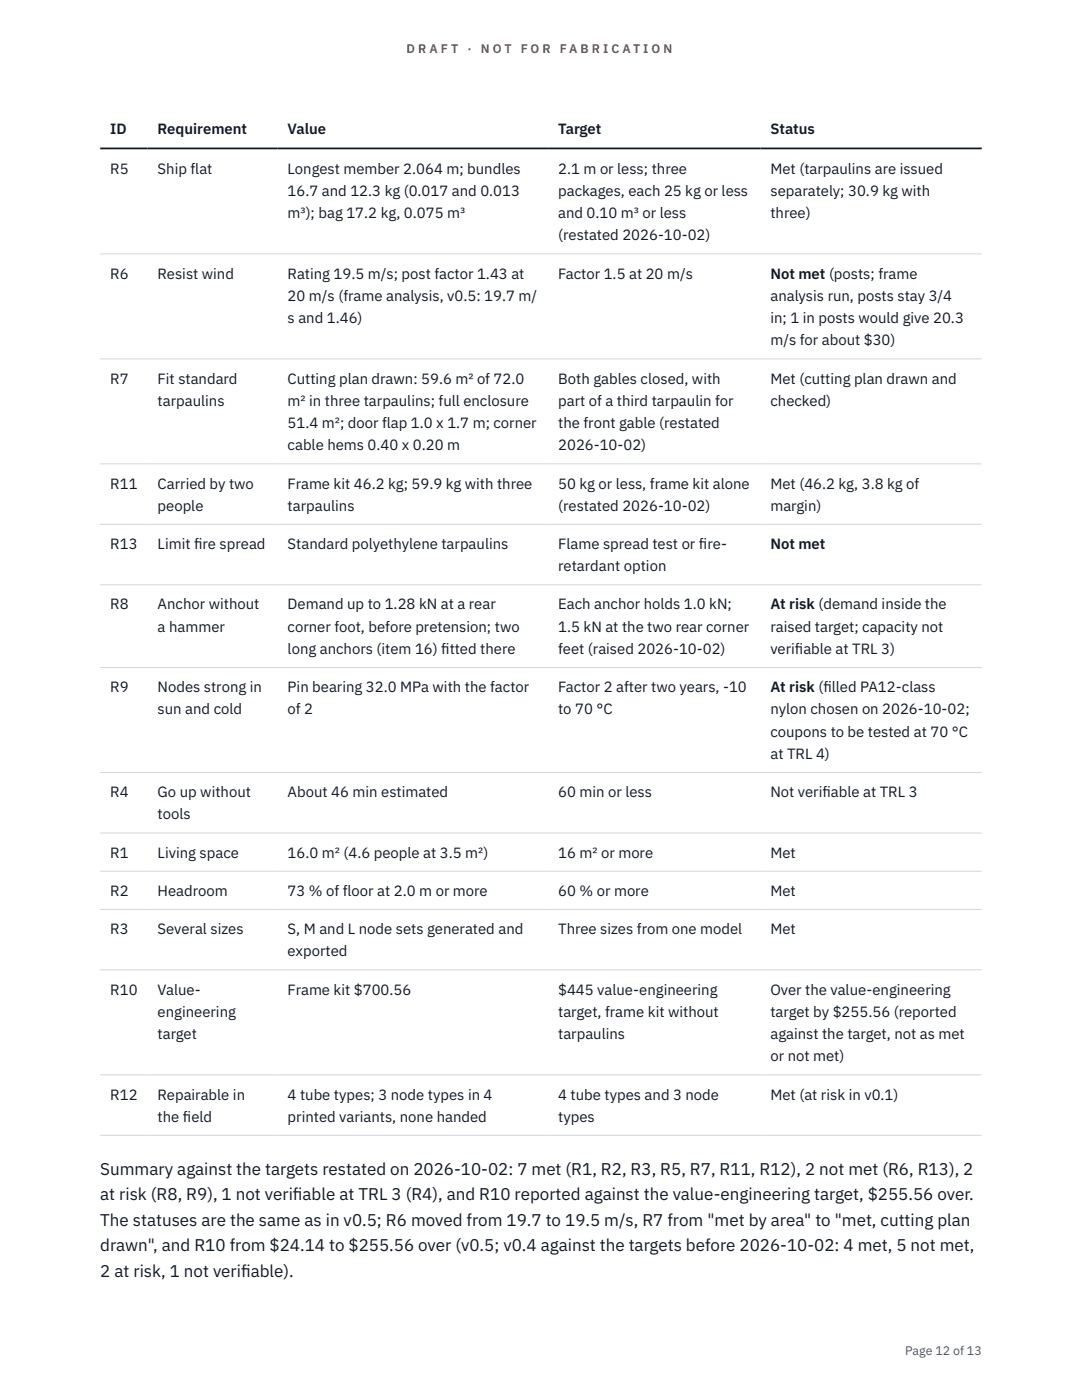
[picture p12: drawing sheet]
<svg xmlns="http://www.w3.org/2000/svg" width="216mm" height="279mm" viewBox="0 0 216 279" stroke-linecap="round" stroke-linejoin="round" font-family="sans-serif">
<defs><g id="words">
<g font-size="3.4" fill="#111827">
<text x="20" y="234.5">Summary against the targets restated on 2026-10-02: 7 met (R1, R2, R3, R5, R7, R11, R12), 2 not met (R6, R13), 2</text>
<text x="20" y="239.6">at risk (R8, R9), 1 not verif</text>
<text x="58.5" y="239.6">iable at TRL 3 (R4), and R10 reported against the value-engineering target, $255.56 over.</text>
<text x="20" y="244.6">The statuses are the same as in v0.5; R6 moved from 19.7 to 19.5 m/s, R7 from &quot;met by area&quot; to &quot;met, cutting plan</text>
<text x="20" y="249.7">drawn&quot;, and R10 from $24.14 to $255.56 over (v0.5; v0.4 against the targets before 2026-10-02: 4 met, 5 not met,</text>
<text x="20" y="254.8">2 at risk, 1 not verif</text>
<text x="48.1" y="254.8">iable).</text>
</g>
<g font-size="3" fill="#111827">
<text x="22" y="26.8">ID</text>
<text x="31.5" y="26.8">Requirement</text>
<text x="57.4" y="26.8">Value</text>
<text x="111.4" y="26.8">Target</text>
<text x="153.7" y="26.8">Status</text>
<text x="22" y="34.6">R5</text>
<text x="31.5" y="34.6">Ship flat</text>
<text x="57.4" y="34.6">Longest member 2.064 m; bundles</text>
<text x="111.4" y="34.6">2.1 m or less; three</text>
<text x="153.7" y="34.6">Met (tarpaulins are issued</text>
<text x="57.4" y="39.1">16.7 and 12.3 kg (0.017 and 0.013</text>
<text x="111.4" y="39.1">packages, each 25 kg or less</text>
<text x="153.7" y="39.1">separately; 30.9 kg with</text>
<text x="57.4" y="43.5">m³); bag 17.2 kg, 0.075 m³</text>
<text x="111.4" y="43.5">and 0.10 m³ or less</text>
<text x="111.4" y="48">(restated 2026-10-02)</text>
<text x="153.7" y="43.5">three)</text>
<text x="22" y="55.6">R6</text>
<text x="31.5" y="55.6">Resist wind</text>
<text x="57.4" y="55.6">Rating 19.5 m/s; post factor 1.43 at</text>
<text x="111.4" y="55.6">Factor 1.5 at 20 m/s</text>
<text x="153.7" y="55.6">Not met (posts; frame</text>
<text x="57.4" y="60">20 m/s (frame analysis, v0.5: 19.7 m/</text>
<text x="57.4" y="64.5">s and 1.46)</text>
<text x="153.7" y="60">analysis run, posts stay 3/4</text>
<text x="153.7" y="64.5">in; 1 in posts would give 20.3</text>
<text x="153.7" y="68.9">m/s for about $30)</text>
<text x="22" y="76.5">R7</text>
<text x="31.5" y="76.5">Fit standard</text>
<text x="57.4" y="76.5">Cutting plan drawn: 59.6 m² of 72.0</text>
<text x="111.4" y="76.5">Both gables closed, with</text>
<text x="153.7" y="76.5">Met (cutting plan drawn and</text>
<text x="31.5" y="81">tarpaulins</text>
<text x="57.4" y="81">m² in three tarpaulins; full enclosure</text>
<text x="111.4" y="81">part of a third tarpaulin for</text>
<text x="153.7" y="81">checked)</text>
<text x="57.4" y="85.4">51.4 m²; door flap 1.0 x 1.7 m; corner</text>
<text x="57.4" y="89.9">cable hems 0.40 x 0.20 m</text>
<text x="111.4" y="85.4">the front gable (restated</text>
<text x="111.4" y="89.9">2026-10-02)</text>
<text x="22" y="97.5">R11</text>
<text x="31.5" y="97.5">Carried by two</text>
<text x="31.5" y="101.9">people</text>
<text x="57.4" y="97.5">Frame kit 46.2 kg; 59.9 kg with three</text>
<text x="57.4" y="101.9">tarpaulins</text>
<text x="111.4" y="97.5">50 kg or less, frame kit alone</text>
<text x="111.4" y="101.9">(restated 2026-10-02)</text>
<text x="153.7" y="97.5">Met (46.2 kg, 3.8 kg of</text>
<text x="153.7" y="101.9">margin)</text>
<text x="22" y="109.6">R13</text>
<text x="31.5" y="109.6">Limit f</text>
<text x="38.7" y="109.6">ire spread</text>
<text x="57.4" y="109.6">Standard polyethylene tarpaulins</text>
<text x="111.4" y="109.6">Flame spread test or f</text>
<text x="139.5" y="109.6">ire-</text>
<text x="153.7" y="109.6">Not met</text>
<text x="111.4" y="114">retardant option</text>
<text x="22" y="121.6">R8</text>
<text x="31.5" y="121.6">Anchor without</text>
<text x="57.4" y="121.6">Demand up to 1.28 kN at a rear</text>
<text x="111.4" y="121.6">Each anchor holds 1.0 kN;</text>
<text x="153.7" y="121.6">At risk (demand inside the</text>
<text x="31.5" y="126.1">a hammer</text>
<text x="57.4" y="126.1">corner foot, before pretension; two</text>
<text x="57.4" y="130.5">long anchors (item 16) f</text>
<text x="88.1" y="130.5">itted there</text>
<text x="111.4" y="126.1">1.5 kN at the two rear corner</text>
<text x="111.4" y="130.5">feet (raised 2026-10-02)</text>
<text x="153.7" y="126.1">raised target; capacity not</text>
<text x="153.7" y="130.5">verif</text>
<text x="158.6" y="130.5">iable at TRL 3)</text>
<text x="22" y="138.1">R9</text>
<text x="31.5" y="138.1">Nodes strong in</text>
<text x="31.5" y="142.6">sun and cold</text>
<text x="57.4" y="138.1">Pin bearing 32.0 MPa with the factor</text>
<text x="57.4" y="142.6">of 2</text>
<text x="111.4" y="138.1">Factor 2 after two years, -10</text>
<text x="111.4" y="142.6">to 70 °C</text>
<text x="153.7" y="138.1">At risk (f</text>
<text x="153.7" y="142.6">nylon chosen on 2026-10-02;</text>
<text x="164.3" y="138.1">illed PA12-class</text>
<text x="153.7" y="147">coupons to be tested at 70 °C</text>
<text x="153.7" y="151.5">at TRL 4)</text>
<text x="22" y="159.1">R4</text>
<text x="31.5" y="159.1">Go up without</text>
<text x="57.4" y="159.1">About 46 min estimated</text>
<text x="111.4" y="159.1">60 min or less</text>
<text x="153.7" y="159.1">Not verif</text>
<text x="164.1" y="159.1">iable at TRL 3</text>
<text x="31.5" y="163.5">tools</text>
<text x="22" y="171.2">R1</text>
<text x="31.5" y="171.2">Living space</text>
<text x="57.4" y="171.2">16.0 m² (4.6 people at 3.5 m²)</text>
<text x="111.4" y="171.2">16 m² or more</text>
<text x="153.7" y="171.2">Met</text>
<text x="22" y="178.8">R2</text>
<text x="31.5" y="178.8">Headroom</text>
<text x="57.4" y="178.8">73 % of floor at 2.0 m or more</text>
<text x="111.4" y="178.8">60 % or more</text>
<text x="153.7" y="178.8">Met</text>
<text x="22" y="186.4">R3</text>
<text x="31.5" y="186.4">Several sizes</text>
<text x="57.4" y="186.4">S, M and L node sets generated and</text>
<text x="57.4" y="190.9">exported</text>
<text x="111.4" y="186.4">Three sizes from one model</text>
<text x="153.7" y="186.4">Met</text>
<text x="22" y="198.5">R10</text>
<text x="31.5" y="198.5">Value-</text>
<text x="31.5" y="202.9">engineering</text>
<text x="57.4" y="198.5">Frame kit $700.56</text>
<text x="111.4" y="198.5">$445 value-engineering</text>
<text x="111.4" y="202.9">target, frame kit without</text>
<text x="153.7" y="198.5">Over the value-engineering</text>
<text x="153.7" y="202.9">target by $255.56 (reported</text>
<text x="31.5" y="207.4">target</text>
<text x="111.4" y="207.4">tarpaulins</text>
<text x="153.7" y="207.4">against the target, not as met</text>
<text x="153.7" y="211.8">or not met)</text>
<text x="22" y="219.4">R12</text>
<text x="31.5" y="219.4">Repairable in</text>
<text x="57.4" y="219.4">4 tube types; 3 node types in 4</text>
<text x="111.4" y="219.4">4 tube types and 3 node</text>
<text x="153.7" y="219.4">Met (at risk in v0.1)</text>
<text x="31.5" y="223.9">the f</text>
<text x="36.5" y="223.9">ield</text>
<text x="57.4" y="223.9">printed variants, none handed</text>
<text x="111.4" y="223.9">types</text>
</g>
<g font-size="2.5" fill="#b45309">
<text x="81.1" y="10.5">D R A F T</text>
<text x="93.3" y="10.5">·</text>
<text x="95.9" y="10.5">N O T</text>
<text x="103.9" y="10.5">F O R</text>
<text x="111.7" y="10.5">F A B R I C A T I O N</text>
</g>
<text font-size="2.5" fill="#4b5563" x="180.6" y="270.3">Page 12 of 13</text>
</g></defs>
<g fill="none" stroke="#d1d5db" stroke-width=".2">
<path d="M20 50.7h175.9M20 71.6h175.9M20 92.6h175.9M20 104.6h175.9M20 116.7h175.9M20 133.2h175.9M20 154.2h175.9M20 166.2h175.9M20 173.9h175.9M20 181.5h175.9M20 193.6h175.9M20 214.5h175.9"/>
<path d="M20 226.6h175.9"/>
</g>
<path d="M20 29.6h175.9" fill="none" stroke="#111827" stroke-width=".35"/>
<use href="#words"/>
</svg>
